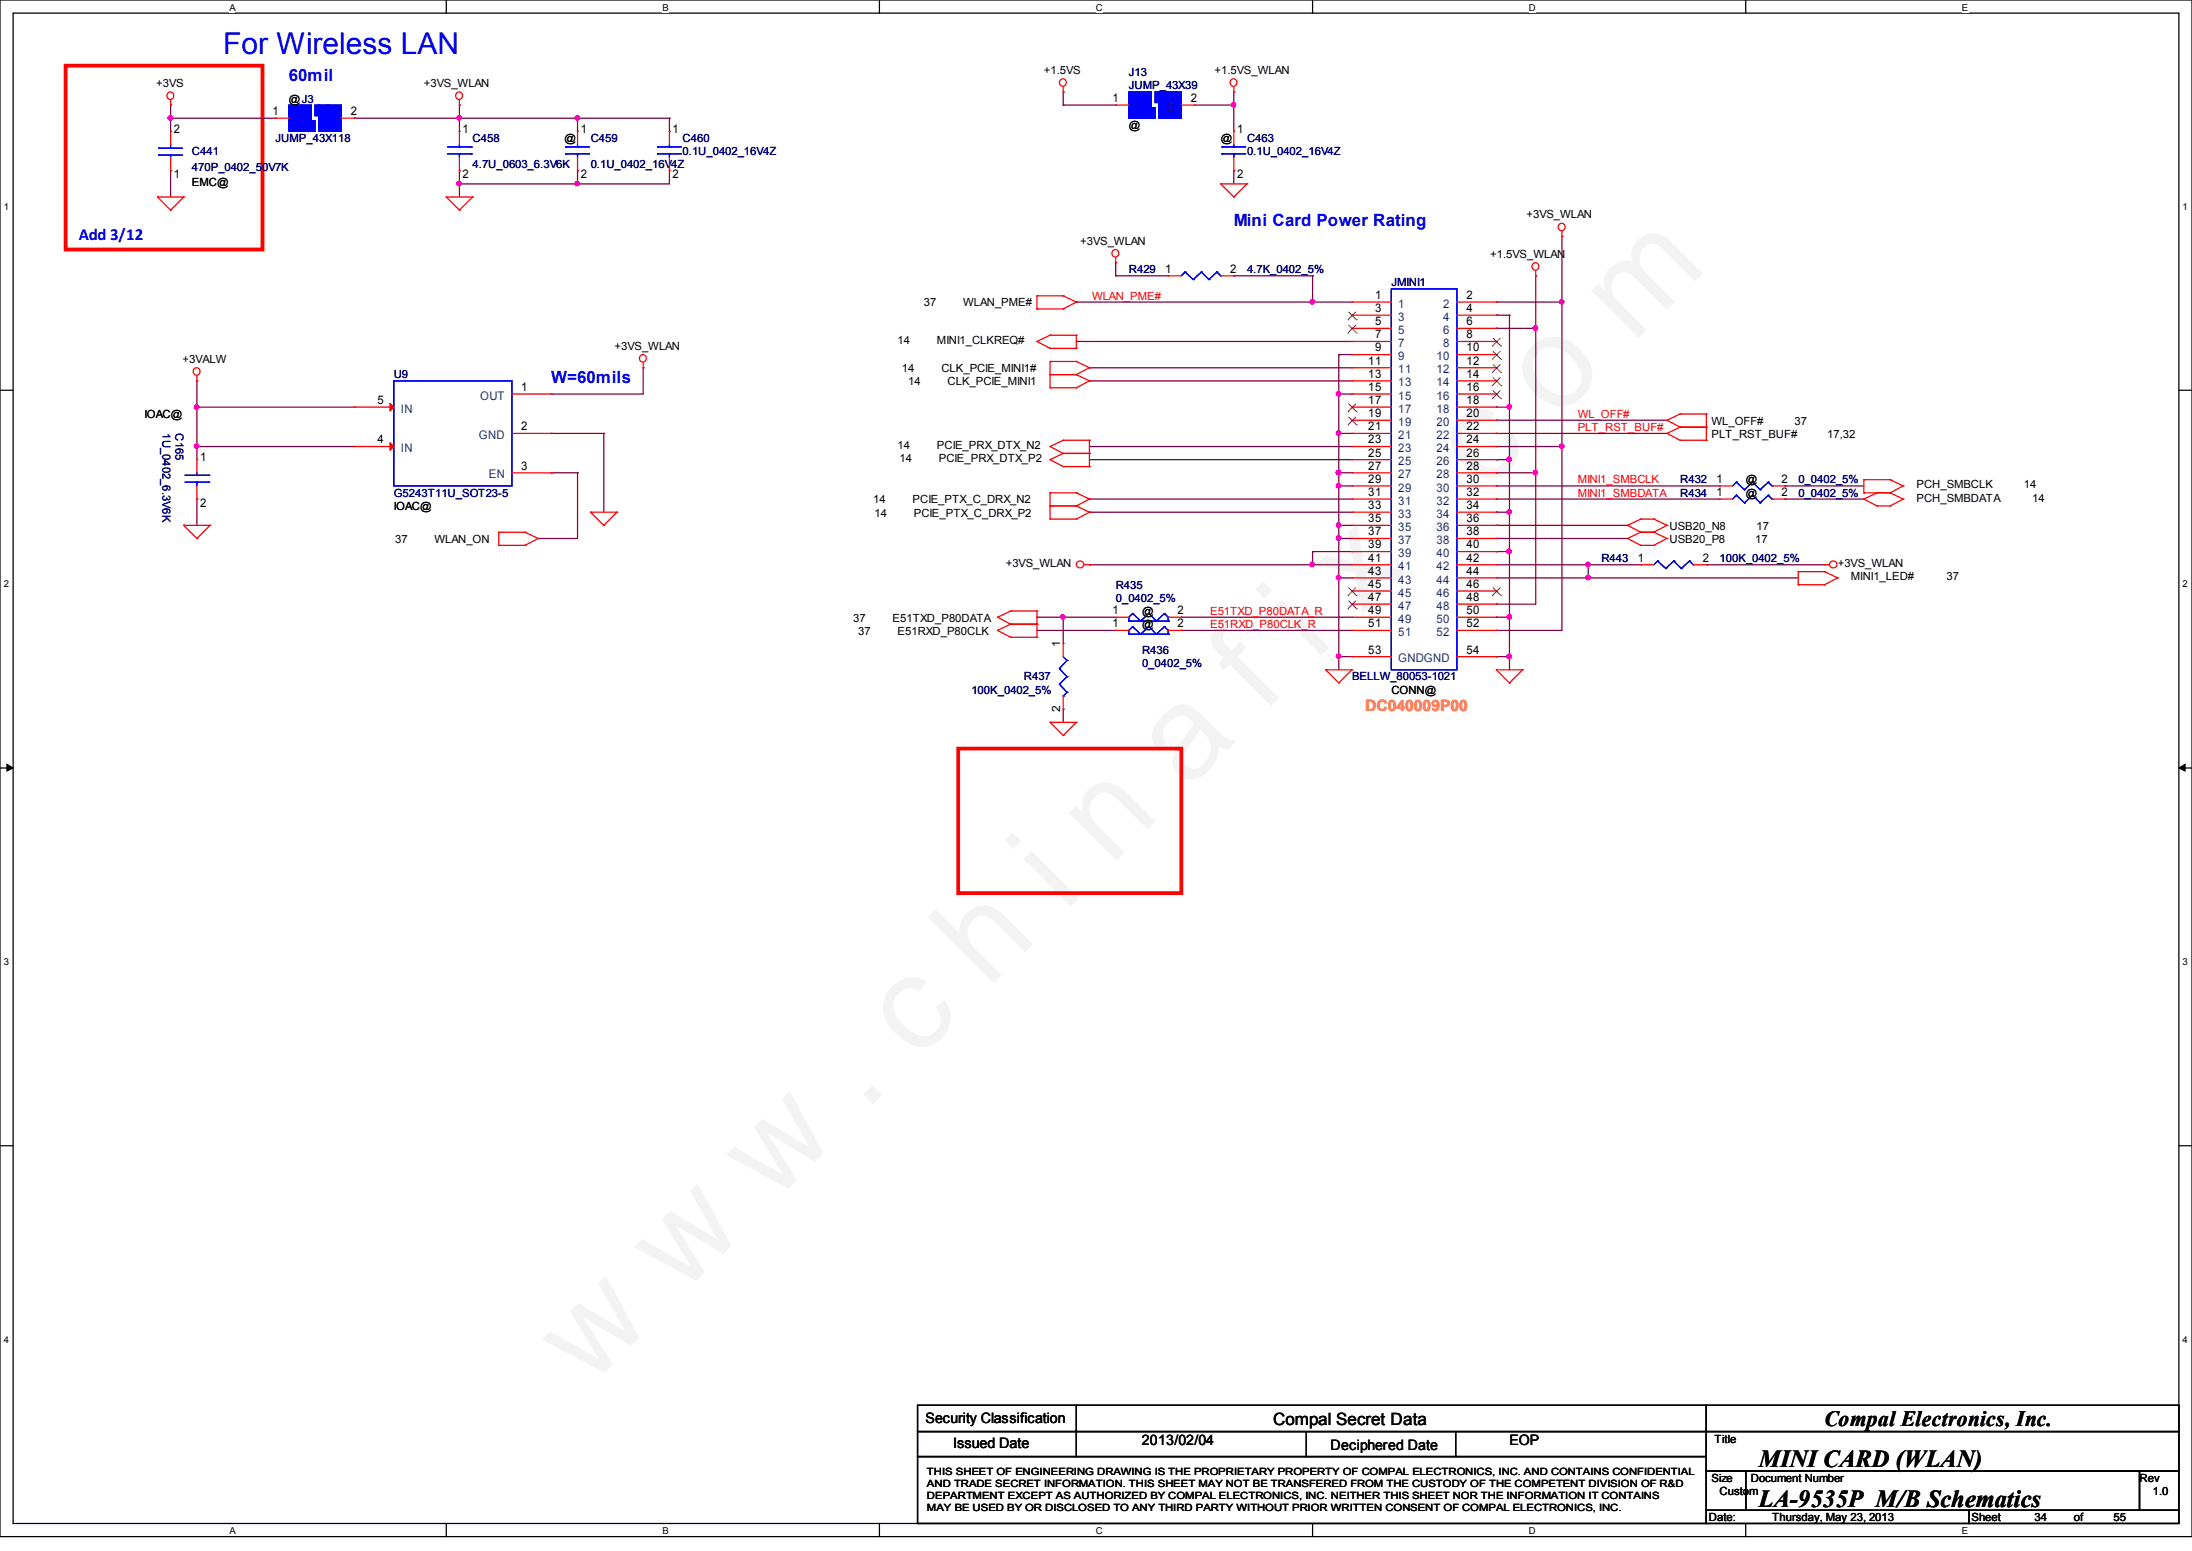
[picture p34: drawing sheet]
<svg xmlns="http://www.w3.org/2000/svg" width="297mm" height="210mm" viewBox="0 0 297 210" stroke-linecap="round" stroke-linejoin="round" font-family="sans-serif">
<defs><g id="words">
<text font-size="17.6" fill="#f0f" x="79.7" y="188" transform="rotate(-45 79.7 188)">w w w . c h i n a f i x . c o m</text>
<text font-size="4.1" fill="#00f" x="30.2" y="7.4">For Wireless LAN</text>
<g font-size="3.3">
<text x="238.3" y="204">LA-9535P M/B Schematics</text>
<text x="238.3" y="198.6">MINI CARD (WLAN)</text>
</g>
<text font-size="3" x="247.1" y="193">Compal Electronics, Inc.</text>
<g font-size="2.3" fill="#00f">
<text x="39.1" y="11">60mil</text>
<text x="10.7" y="32.4">Add 3/12</text>
<text x="167.1" y="30.6">Mini Card Power Rating</text>
<text x="74.7" y="51.9">W=60mils</text>
</g>
<text font-size="2.3" x="172.5" y="193">Compal Secret Data</text>
<text font-size="2.1" fill="#ff8000" x="184.9" y="96.3">DC040009P00</text>
<g font-size="1.9">
<text x="125.4" y="192.7">Security Classification</text>
<text x="129.1" y="196.1">Issued Date</text>
<text x="154.7" y="195.6">2013/02/04</text>
<text x="180.2" y="196.3">Deciphered Date</text>
<text x="204.5" y="195.6">EOP</text>
</g>
<g font-size="1.6">
<text x="23.5" y="18">2</text>
<text x="36.9" y="15.6">1</text>
<text x="47.5" y="15.6">2</text>
<text x="62.7" y="18">1</text>
<text x="78.7" y="18">1</text>
<text x="91.1" y="18">1</text>
<text x="150.7" y="13.8">1</text>
<text x="161.3" y="13.8">2</text>
<text x="167.6" y="18">1</text>
<text x="23.5" y="24.1">1</text>
<text x="62.7" y="24.1">2</text>
<text x="78.7" y="24.1">2</text>
<text x="91.1" y="24.1">2</text>
<text x="167.6" y="24.1">2</text>
<text x="157.8" y="36.9">1</text>
<text x="166.6" y="36.9">2</text>
<text x="186.3" y="40.5">1</text>
<text x="198.6" y="40.5">2</text>
<text x="186.3" y="42.2">3</text>
<text x="186.3" y="44">5</text>
<text x="186.3" y="45.8">7</text>
<text x="186.3" y="47.6">9</text>
<text x="198.6" y="47.6">10</text>
<text x="198.6" y="42.2">4</text>
<text x="198.6" y="44">6</text>
<text x="198.6" y="45.8">8</text>
<text x="70.6" y="52.9">1</text>
<text x="185.3" y="49.4">11</text>
<text x="185.3" y="51.1">13</text>
<text x="185.3" y="52.9">15</text>
<text x="198.6" y="49.4">12</text>
<text x="198.6" y="51.1">14</text>
<text x="198.6" y="52.9">16</text>
<text x="51.1" y="54.7">5</text>
<text x="70.6" y="58.3">2</text>
<text x="185.3" y="54.7">17</text>
<text x="185.3" y="56.5">19</text>
<text x="185.3" y="58.3">21</text>
<text x="198.6" y="54.7">18</text>
<text x="198.6" y="56.5">20</text>
<text x="198.6" y="58.3">22</text>
<text x="27.1" y="62.4">1</text>
<text x="51.1" y="60">4</text>
<text x="70.6" y="63.6">3</text>
<text x="185.3" y="60">23</text>
<text x="185.3" y="61.8">25</text>
<text x="185.3" y="63.6">27</text>
<text x="185.3" y="65.4">29</text>
<text x="198.6" y="60">24</text>
<text x="198.6" y="61.8">26</text>
<text x="198.6" y="63.6">28</text>
<text x="198.6" y="65.4">30</text>
<text x="232.5" y="65.4">1</text>
<text x="241.3" y="65.4">2</text>
<text x="27.1" y="68.6">2</text>
<text x="185.3" y="67.1">31</text>
<text x="185.3" y="68.9">33</text>
<text x="185.3" y="70.7">35</text>
<text x="198.6" y="67.1">32</text>
<text x="198.6" y="68.9">34</text>
<text x="198.6" y="70.7">36</text>
<text x="232.5" y="67.1">1</text>
<text x="241.3" y="67.1">2</text>
<text x="185.3" y="72.5">37</text>
<text x="185.3" y="74.3">39</text>
<text x="185.3" y="76">41</text>
<text x="185.3" y="77.8">43</text>
<text x="198.6" y="72.5">38</text>
<text x="198.6" y="74.3">40</text>
<text x="198.6" y="76">42</text>
<text x="198.6" y="77.8">44</text>
<text x="221.8" y="76">1</text>
<text x="230.6" y="76">2</text>
<text x="150.7" y="83.1">1</text>
<text x="159.5" y="83.1">2</text>
<text x="185.3" y="79.6">45</text>
<text x="185.3" y="81.4">47</text>
<text x="185.3" y="83.1">49</text>
<text x="198.6" y="79.6">46</text>
<text x="198.6" y="81.4">48</text>
<text x="198.6" y="83.1">50</text>
<text x="150.7" y="84.9">1</text>
<text x="159.5" y="84.9">2</text>
<text x="185.3" y="84.9">51</text>
<text x="185.3" y="88.5">53</text>
<text x="198.6" y="84.9">52</text>
<text x="198.6" y="88.5">54</text>
</g>
<g font-size="1.6" fill="#004080">
<text x="153.8" y="15">1</text>
<text x="158.2" y="15">2</text>
<text x="189.4" y="41.7">1</text>
<text x="195.5" y="41.7">2</text>
<text x="189.4" y="43.4">3</text>
<text x="189.4" y="45.2">5</text>
<text x="189.4" y="47">7</text>
<text x="195.5" y="43.4">4</text>
<text x="195.5" y="45.2">6</text>
<text x="195.5" y="47">8</text>
<text x="189.4" y="48.8">9</text>
<text x="189.4" y="50.5">11</text>
<text x="189.4" y="52.3">13</text>
<text x="194.6" y="48.8">10</text>
<text x="194.6" y="50.5">12</text>
<text x="194.6" y="52.3">14</text>
<text x="54.3" y="55.9">IN</text>
<text x="64.9" y="59.4">GND</text>
<text x="65" y="54.1">OUT</text>
<text x="189.4" y="54.1">15</text>
<text x="189.4" y="55.9">17</text>
<text x="189.4" y="57.7">19</text>
<text x="189.4" y="59.4">21</text>
<text x="194.6" y="54.1">16</text>
<text x="194.6" y="55.9">18</text>
<text x="194.6" y="57.7">20</text>
<text x="194.6" y="59.4">22</text>
<text x="54.3" y="61.2">IN</text>
<text x="66.2" y="64.8">EN</text>
<text x="189.4" y="61.2">23</text>
<text x="189.4" y="63">25</text>
<text x="189.4" y="64.8">27</text>
<text x="194.6" y="61.2">24</text>
<text x="194.6" y="63">26</text>
<text x="194.6" y="64.8">28</text>
<text x="189.4" y="68.3">31</text>
<text x="189.4" y="66.5">29</text>
<text x="189.4" y="70.1">33</text>
<text x="189.4" y="71.9">35</text>
<text x="194.6" y="68.3">32</text>
<text x="194.6" y="66.5">30</text>
<text x="194.6" y="70.1">34</text>
<text x="194.6" y="71.9">36</text>
<text x="189.4" y="73.7">37</text>
<text x="189.4" y="75.4">39</text>
<text x="189.4" y="77.2">41</text>
<text x="194.6" y="73.7">38</text>
<text x="194.6" y="75.4">40</text>
<text x="194.6" y="77.2">42</text>
<text x="189.4" y="79">43</text>
<text x="189.4" y="80.8">45</text>
<text x="189.4" y="82.5">47</text>
<text x="194.6" y="79">44</text>
<text x="194.6" y="80.8">46</text>
<text x="194.6" y="82.5">48</text>
<text x="189.4" y="84.3">49</text>
<text x="189.4" y="86.1">51</text>
<text x="189.4" y="89.7">GNDGND</text>
<text x="194.6" y="84.3">50</text>
<text x="194.6" y="86.1">52</text>
</g>
<g font-size="1.5">
<text x="21.2" y="11.8">+3VS</text>
<text x="57.4" y="11.8">+3VS_WLAN</text>
<text x="141.4" y="10">+1.5VS</text>
<text x="164.5" y="10">+1.5VS_WLAN</text>
<text x="39.1" y="13.9">@J3</text>
<text x="152.9" y="17.4">@</text>
<text x="76.5" y="19.2">@</text>
<text x="165.4" y="19.2">@</text>
<text x="26" y="25.2">EMC@</text>
<text x="206.8" y="29.5">+3VS_WLAN</text>
<text x="146.3" y="33.1">+3VS_WLAN</text>
<text x="201.9" y="34.9">+1.5VS_WLAN</text>
<text x="125.1" y="41.5">37</text>
<text x="130.5" y="41.5">WLAN_PME#</text>
<text x="83.2" y="47.3">+3VS_WLAN</text>
<text x="121.6" y="46.6">14</text>
<text x="126.9" y="46.6">MINI1_CLKREQ#</text>
<text x="24.7" y="49.1">+3VALW</text>
<text x="122.2" y="50.4">14</text>
<text x="123" y="52.2">14</text>
<text x="127.5" y="50.4">CLK_PCIE_MINI1#</text>
<text x="128.4" y="52.2">CLK_PCIE_MINI1</text>
<text x="19.6" y="56.6">IOAC@</text>
<text x="231.8" y="59.3">PLT_RST_BUF#</text>
<text x="231.8" y="57.5">WL_OFF#</text>
<text x="243.1" y="57.5">37</text>
<text x="247.5" y="59.3">17,32</text>
<text x="121.6" y="60.8">14</text>
<text x="121.8" y="62.6">14</text>
<text x="126.9" y="60.8">PCIE_PRX_DTX_N2</text>
<text x="127.2" y="62.6">PCIE_PRX_DTX_P2</text>
<text x="236.5" y="65.4">@</text>
<text x="53.3" y="69">IOAC@</text>
<text x="118.3" y="68.2">14</text>
<text x="118.5" y="69.9">14</text>
<text x="123.6" y="68.2">PCIE_PTX_C_DRX_N2</text>
<text x="123.8" y="69.9">PCIE_PTX_C_DRX_P2</text>
<text x="226.2" y="71.7">USB20_N8</text>
<text x="236.5" y="67.2">@</text>
<text x="237.9" y="71.7">17</text>
<text x="259.6" y="67.9">PCH_SMBDATA</text>
<text x="259.6" y="66.1">PCH_SMBCLK</text>
<text x="274.2" y="66.1">14</text>
<text x="275.3" y="67.9">14</text>
<text x="53.5" y="73.5">37</text>
<text x="58.8" y="73.5">WLAN_ON</text>
<text x="136.2" y="76.8">+3VS_WLAN</text>
<text x="226.2" y="73.5">USB20_P8</text>
<text x="237.8" y="73.5">17</text>
<text x="248.9" y="76.8">+3VS_WLAN</text>
<text x="154.7" y="83.2">@</text>
<text x="250.7" y="78.6">MINI1_LED#</text>
<text x="263.7" y="78.6">37</text>
<text x="115.6" y="84.2">37</text>
<text x="116.3" y="85.9">37</text>
<text x="120.9" y="84.2">E51TXD_P80DATA</text>
<text x="121.6" y="85.9">E51RXD_P80CLK</text>
<text x="143.6" y="87.6" transform="rotate(-90 143.6 87.6)">1</text>
<text x="154.7" y="85">@</text>
<text x="188.5" y="93.9">CONN@</text>
<text x="143.6" y="96.3" transform="rotate(-90 143.6 96.3)">2</text>
<text x="232.3" y="195.4">Title</text>
<text x="231.8" y="200.6">Size</text>
<text x="232.9" y="202.4">Custom</text>
<text x="237.2" y="200.6">Document Number</text>
<text x="289.8" y="200.6">Rev</text>
<text x="291.6" y="202.4">1.0</text>
<text x="231.5" y="205.9">Date:</text>
<text x="240" y="205.9">Thursday, May 23, 2013</text>
<text x="267.1" y="205.9">Sheet</text>
<text x="275.6" y="205.9">34</text>
<text x="280.9" y="205.9">of</text>
<text x="286.3" y="205.9">55</text>
</g>
<g font-size="1.5" fill="#000080">
<text x="152.9" y="10.3">J13</text>
<text x="152.9" y="12.1">JUMP_43X39</text>
<text x="26" y="21">C441</text>
<text x="26" y="23.1">470P_0402_50V7K</text>
<text x="37.3" y="19.2">JUMP_43X118</text>
<text x="64" y="19.2">C458</text>
<text x="64" y="22.8">4.7U_0603_6.3V6K</text>
<text x="80" y="19.2">C459</text>
<text x="80" y="22.8">0.1U_0402_16V4Z</text>
<text x="92.5" y="19.2">C460</text>
<text x="92.5" y="21">0.1U_0402_16V4Z</text>
<text x="168.9" y="19.2">C463</text>
<text x="168.9" y="21">0.1U_0402_16V4Z</text>
<text x="152.9" y="37">R429</text>
<text x="168.9" y="37">4.7K_0402_5%</text>
<text x="188.5" y="38.8">JMINI1</text>
<text x="53.3" y="51.2">U9</text>
<text x="22" y="58.7" transform="rotate(90 22 58.7)">1U_0402_6.3V6K</text>
<text x="23.8" y="58.7" transform="rotate(90 23.8 58.7)">C165</text>
<text x="227.6" y="65.4">R432</text>
<text x="243.6" y="65.4">0_0402_5%</text>
<text x="53.3" y="67.2">G5243T11U_SOT23-5</text>
<text x="227.6" y="67.2">R434</text>
<text x="243.6" y="67.2">0_0402_5%</text>
<text x="216.9" y="76.1">R443</text>
<text x="232.9" y="76.1">100K_0402_5%</text>
<text x="151.1" y="79.7">R435</text>
<text x="151.1" y="81.4">0_0402_5%</text>
<text x="154.7" y="88.6">R436</text>
<text x="131.6" y="93.9">100K_0402_5%</text>
<text x="138.7" y="92.1">R437</text>
<text x="154.7" y="90.3">0_0402_5%</text>
<text x="183.1" y="92.1">BELLW_80053-1021</text>
</g>
<g font-size="1.5" fill="#f00">
<text x="147.9" y="40.6">WLAN_PME#</text>
<text x="213.7" y="58.3">PLT_RST_BUF#</text>
<text x="213.7" y="56.6">WL_OFF#</text>
<text x="213.7" y="65.4">MINI1_SMBCLK</text>
<text x="213.7" y="67.2">MINI1_SMBDATA</text>
<text x="163.9" y="83.2">E51TXD_P80DATA_R</text>
<text x="163.9" y="85">E51RXD_P80CLK_R</text>
</g>
<g font-size="1.4">
<text x="125.6" y="199.7">THIS SHEET OF ENGINEERING DRAWING IS THE PROPRIETARY PROPERTY OF COMPAL ELECTRONICS, INC. AND CONTAINS CONFIDENTIAL</text>
<text x="125.6" y="201.3">AND TRADE SECRET INFORMATION. THIS SHEET MAY NOT BE TRANSFERED FROM THE CUSTODY OF THE COMPETENT DIVISION OF R&amp;D</text>
<text x="125.6" y="202.9">DEPARTMENT EXCEPT AS AUTHORIZED BY COMPAL ELECTRONICS, INC. NEITHER THIS SHEET NOR THE INFORMATION IT CONTAINS</text>
<text x="125.6" y="204.6">MAY BE USED BY OR DISCLOSED TO ANY THIRD PARTY WITHOUT PRIOR WRITTEN CONSENT OF COMPAL ELECTRONICS, INC.</text>
</g>
<g font-size="1.3">
<text x="31.1" y="1.4">A</text>
<text x="89.7" y="1.4">B</text>
<text x="148.4" y="1.4">C</text>
<text x="207.1" y="1.4">D</text>
<text x="265.8" y="1.4">E</text>
<text x=".5" y="28.4">1</text>
<text x="295.7" y="28.4">1</text>
<text x=".5" y="79.5">2</text>
<text x="295.7" y="79.5">2</text>
<text x=".5" y="130.6">3</text>
<text x="295.7" y="130.6">3</text>
<text x=".5" y="181.8">4</text>
<text x="295.7" y="181.8">4</text>
<text x="31.1" y="207.7">A</text>
<text x="89.7" y="207.7">B</text>
<text x="148.4" y="207.7">C</text>
<text x="207.1" y="207.7">D</text>
<text x="265.8" y="207.7">E</text>
</g>
</g></defs>
<path d="M0 0h296.9v208h-296.9zM1.8 1.8h293.3v204.4h-293.3z" fill="none" stroke="#000" stroke-width=".17"/>
<g fill="#fff">
<path d="M31.1 .3h.7v1.4h-.7z"/>
<path d="M31.1 206.5h.7v1.4h-.7z"/>
</g>
<path d="M60.5 0v1.8M60.5 206.2v1.8" fill="none" stroke="#000" stroke-width=".17"/>
<g fill="#fff">
<path d="M89.7 .3h.9v1.4h-.9z"/>
<path d="M89.7 206.5h.9v1.4h-.9z"/>
</g>
<path d="M119.1 0v1.8M119.1 206.2v1.8" fill="none" stroke="#000" stroke-width=".17"/>
<g fill="#fff">
<path d="M148.4 .3h1v1.4h-1z"/>
<path d="M148.4 206.5h1v1.4h-1z"/>
</g>
<path d="M177.8 0v1.8M177.8 206.2v1.8" fill="none" stroke="#000" stroke-width=".17"/>
<g fill="#fff">
<path d="M207.1 .3h.9v1.4h-.9z"/>
<path d="M207.1 206.5h.9v1.4h-.9z"/>
</g>
<path d="M236.5 0v1.8M236.5 206.2v1.8" fill="none" stroke="#000" stroke-width=".17"/>
<g fill="#fff">
<path d="M265.8 .3h.8v1.4h-.8z"/>
<path d="M265.8 206.5h.8v1.4h-.8z"/>
<path d="M.5 27.3h.7v1.4h-.7z"/>
<path d="M295.7 27.3h.6v1.4h-.6z"/>
<path d="M.5 78.3h.7v1.5h-.7z"/>
<path d="M295.7 78.3h.6v1.5h-.6z"/>
</g>
<path d="M0 52.8h1.8M295.1 52.8h1.8" fill="none" stroke="#000" stroke-width=".17"/>
<g fill="#fff">
<path d="M.5 129.5h.7v1.4h-.7z"/>
<path d="M295.7 129.5h.6v1.4h-.6z"/>
</g>
<path d="M0 104h1.8M295.1 104h1.8" fill="none" stroke="#000" stroke-width=".17"/>
<path d="M.9 103.5l.9 .5-.9 .4zM295.1 104l.9-.5v.9z" fill="#000" stroke="#000" stroke-width=".14"/>
<g fill="#fff">
<path d="M.5 180.6h.7v1.4h-.7z"/>
<path d="M295.7 180.6h.6v1.4h-.6z"/>
</g>
<g fill="none" stroke="#000" stroke-width=".17">
<path d="M0 155.1h1.8M295.1 155.1h1.8M124.3 190.2h106.8v3.6h-106.8zM124.3 193.8h106.8v3.4h-106.8zM124.3 197.2h106.8v9h-106.8zM145.8 197.2h.1M145.8 193.8v3.4M177 197.2h.1M177 193.8v3.4M197.2 197.2h.1M197.2 193.8v3.4M231.1 190.2h64v3.6h-64z"/>
<path d="M231.1 193.8h64v5.3h-64zM231.1 199.1h5.4v5.4h-5.4zM236.5 199.1h53.3v5.4h-53.3zM289.8 199.1h5.3v5.4h-5.3zM231.1 204.5h35.6v1.7h-35.6zM266.7 204.5h28.4v1.7h-28.4z"/>
</g>
<path d="M8.9 8.9h26.7v24.9h-26.7zM129.8 101.3h30.2v19.6h-30.2z" fill="none" stroke="#f00" stroke-width=".51"/>
<g fill="none" stroke="#800040" stroke-width=".17">
<path d="M23.1 14.2h.1M23.1 16h.1M23.1 14.2v3.6M23.1 16h14.2M48 16h.1M48 16h42.7M62.2 16h.1M62.2 14.2h.1M62.2 14.2v3.6M78.2 16h.1M78.2 16v1.8M90.7 16h.1"/>
<path d="M90.7 16v1.8M144 14.2h.1M144 12.4h.1M144 14.2h7.1M144 12.4v1.8M161.8 14.2h5.3M167.1 14.2h.1M167.1 12.4h.1M167.1 12.4v5.4M23.1 23.1h.1M23.1 23.1v3.6M62.2 24.9h.1"/>
<path d="M62.2 23.1h.1M62.2 23.1v3.6M78.2 23.1h.1M78.2 23.1v1.8h-16M90.7 23.1h.1M90.7 23.1v1.8M167.1 23.1h.1M167.1 23.1v1.8M26.7 55.1h.1M26.7 51.6h.1M26.7 51.6v10.6M26.7 55.1h21.3"/>
<path d="M145.8 46.2h37.3M145.8 40.9h32M147.6 49.8h35.5M147.6 51.6h35.5M26.7 60.5h.1M26.7 67.6h.1M26.7 60.5h21.3M26.7 67.6v3.5M147.6 60.5h35.5M147.6 62.2h35.5M147.6 67.6h35.5M147.6 69.3h35.5"/>
<path d="M147.6 76.5h30.2M202.7 67.6h30.2M202.7 65.8h30.2M215.1 78.2h28.5M231.1 76.5h16M241.8 67.6h.1M241.8 65.8h.1M241.8 67.6h10.7M241.8 65.8h10.7"/>
</g>
<g fill="#f0f" stroke="#f0f" stroke-width=".17">
<circle cx="62.2" cy="24.8" r=".3"/>
<circle cx="167.1" cy="14.2" r=".3"/>
<circle cx="23.1" cy="16" r=".3"/>
<circle cx="78.2" cy="16" r=".3"/>
<circle cx="62.2" cy="16" r=".3"/>
<circle cx="26.6" cy="55.1" r=".3"/>
<circle cx="26.6" cy="60.4" r=".3"/>
</g>
<g fill="none" stroke="#f00" stroke-width=".17">
<path d="M23.1 14.2h.1M23.1 17.8h.1M23.1 13.5v.7M23.1 17.8v1.8M37.3 16h.1M37.3 16h1.8M46.2 16h1.8M48 16h.1M62.2 14.2h.1M62.2 17.8h.1M62.2 13.5v.7M62.2 17.8v1.8"/>
<path d="M78.2 17.8h.1M78.2 17.8v1.8M90.7 17.8h.1M90.7 17.8v1.8M144 12.4h.1M144 11.8v.6M151.1 14.2h.1M151.1 14.2h1.8M160 14.2h1.8M161.8 14.2h.1M167.1 12.4h.1M167.1 17.8h.1"/>
<path d="M167.1 11.8v.6M167.1 17.8v1.8M21.3 26.7h.1M21.3 26.7h3.6M21.3 26.7l1.8 1.7M23.1 28.4h.1M23.1 23.1h.1M23.1 21.3v1.8M24.9 26.7h.1M24.9 26.7l-1.8 1.7M60.5 26.7h.1M60.5 26.7h3.5"/>
<path d="M60.5 26.7l1.7 1.7M62.2 28.4h.1M62.2 23.1h.1M62.2 21.3v1.8M64 26.7h.1M64 26.7l-1.8 1.7M78.2 23.1h.1M78.2 21.3v1.8M90.7 23.1h.1M90.7 21.3v1.8M167.1 23.1h.1M167.1 21.3v1.8"/>
<path d="M26.7 51.6h.1M26.7 50.9v.7M48 55.1h.1M48 55.1h5.3M24.9 71.1h.1M24.9 71.1h3.5M24.9 71.1l1.8 1.8M26.7 72.9h.1M26.7 62.2h.1M26.7 67.6h.1M26.7 62.2v1.8M26.7 65.8v1.8"/>
<path d="M28.4 71.1h.1M28.4 71.1l-1.7 1.8M48 60.5h.1M48 60.5h5.3M240 65.8h1.8M240 67.6h1.8M241.8 65.8h.1M241.8 67.6h.1M243.6 77.4h.1M243.6 79.2h.1M243.6 77.4h3.5M243.6 77.4v1.8"/>
<path d="M243.6 79.2h3.5M247.1 77.4h.1M247.1 79.2h.1M247.1 76.5h.1M247.1 77.4l1.8 .8M247.1 76.5h.7M248.9 78.2h.1M248.9 78.2l-1.8 1M252.5 67.6h.1M252.5 64.9h.1M252.5 66.7h.1M252.5 66.7h3.5"/>
<path d="M252.5 67.6l1.8 .9M252.5 64.9h3.5M252.5 64.9v1.8M254.3 66.7h.1M254.3 68.5h.1M254.3 66.7l-1.8 .9M254.3 68.5h1.7M256 66.7h.1M256 68.5h.1M256 64.9h.1M256 66.7l1.8 .9M256 64.9l1.8 .9"/>
<path d="M257.8 67.6h.1M257.8 65.8h.1M257.8 67.6l-1.8 .9M257.8 65.8l-1.8 .9"/>
<circle cx="23" cy="13" r=".49"/>
<circle cx="62.2" cy="13" r=".49"/>
<circle cx="144" cy="11.2" r=".49"/>
<circle cx="167.1" cy="11.2" r=".49"/>
<circle cx="26.6" cy="50.3" r=".49"/>
<circle cx="248.3" cy="76.4" r=".49"/>
</g>
<g fill="none" stroke="#00f" stroke-width=".17">
<path d="M23.1 19.6v.5M60.6 19.9h3.2M62.2 19.9h.1M62.2 19.6v.3M63.8 19.9h.1M76.6 19.9h.1M76.6 19.9h3.2M78.2 19.9h.1M78.2 19.6v.3M89.1 19.9h.1M89.1 19.9h3.2M90.7 19.9h.1"/>
<path d="M90.7 19.6v.3M165.5 19.9h.1M165.5 19.9h3.2M167.1 19.9h.1M167.1 19.6v.3M21.5 20.1h.1M21.5 21h.1M21.5 20.1h3.2M21.5 21h3.2M23.1 21h.1M23.1 20.1h.1M23.1 21v.3"/>
<path d="M60.6 20.8h3.2M62.2 20.8h.1M62.2 20.8v.5M63.8 20.8h.1M76.6 20.8h.1M76.6 20.8h3.2M78.2 20.8h.1M78.2 20.8v.5M89.1 20.8h.1M89.1 20.8h3.2M90.7 20.8h.1M90.7 20.8v.5"/>
<path d="M165.5 20.8h.1M165.5 20.8h3.2M167.1 20.8h.1M167.1 20.8v.5M188.5 39.1h8.9v51.6h-8.9zM53.3 51.6h16v14.2h-16zM25.1 65.3h3.2M25.1 64.3h3.2M26.7 64.3h.1M26.7 65.3h.1M26.7 64v.3M26.7 65.3v.5"/>
<path d="M28.3 65.3h.1M28.3 64.3h.1M237.4 65.3h.1M237.4 67.1h.1M237.4 65.3l-1.1 1M237.4 65.3l1 1M237.4 67.1l-1.1 1M237.4 67.1l1 1M238.4 66.3h.1M238.4 68.1h.1M239.5 65.3h.1M239.5 67.1h.1"/>
<path d="M239.5 65.3l-1.1 1M239.5 65.3l.5 .5M239.5 67.1l-1.1 1M239.5 67.1l.5 .5M240 65.8h.1M240 67.6h.1"/>
</g>
<g fill="#00f" stroke="#00f" stroke-width=".17">
<path d="M39.1 14.2h1.8v3.6h-1.8z" fill-rule="evenodd"/>
<path d="M44.4 14.2h1.8v3.6h-1.8z" fill-rule="evenodd"/>
<path d="M40.9 14.2h1.3v3.6h-1.3z" fill-rule="evenodd"/>
<path d="M42.2 16.3h.5v1.5h-.5z" fill-rule="evenodd"/>
<path d="M42.7 14.2h.5v1.5h-.5z" fill-rule="evenodd"/>
<path d="M43.2 14.2h1.2v3.6h-1.2z" fill-rule="evenodd"/>
<path d="M39.1 14.2h1.8v3.6h-1.8z" fill-rule="evenodd"/>
<path d="M44.4 14.2h1.8v3.6h-1.8z" fill-rule="evenodd"/>
<path d="M40.9 14.2h1.3v3.6h-1.3z" fill-rule="evenodd"/>
<path d="M42.2 16.3h.5v1.5h-.5z" fill-rule="evenodd"/>
<path d="M42.7 14.2h.5v1.5h-.5z" fill-rule="evenodd"/>
<path d="M43.2 14.2h1.2v3.6h-1.2z" fill-rule="evenodd"/>
<path d="M152.9 12.4h1.8v3.6h-1.8z" fill-rule="evenodd"/>
<path d="M154.7 12.4h1.3v3.6h-1.3z" fill-rule="evenodd"/>
<path d="M156 14.6h.5v1.4h-.5z" fill-rule="evenodd"/>
<path d="M156.5 12.4h.5v1.5h-.5z" fill-rule="evenodd"/>
<path d="M157 12.4h1.2v3.6h-1.2z" fill-rule="evenodd"/>
<path d="M158.2 12.4h1.8v3.6h-1.8z" fill-rule="evenodd"/>
<path d="M152.9 12.4h1.8v3.6h-1.8z" fill-rule="evenodd"/>
<path d="M154.7 12.4h1.3v3.6h-1.3z" fill-rule="evenodd"/>
<path d="M156 14.6h.5v1.4h-.5z" fill-rule="evenodd"/>
<path d="M156.5 12.4h.5v1.5h-.5z" fill-rule="evenodd"/>
<path d="M157 12.4h1.2v3.6h-1.2z" fill-rule="evenodd"/>
<path d="M158.2 12.4h1.8v3.6h-1.8z" fill-rule="evenodd"/>
</g>
<g fill="#f00" stroke="#f00" stroke-width=".17">
<path d="M52.8 54.6l.5 .5-.5 .5z"/>
<path d="M52.8 59.9l.5 .6-.5 .5z"/>
</g>
<use href="#words"/>
</svg>
